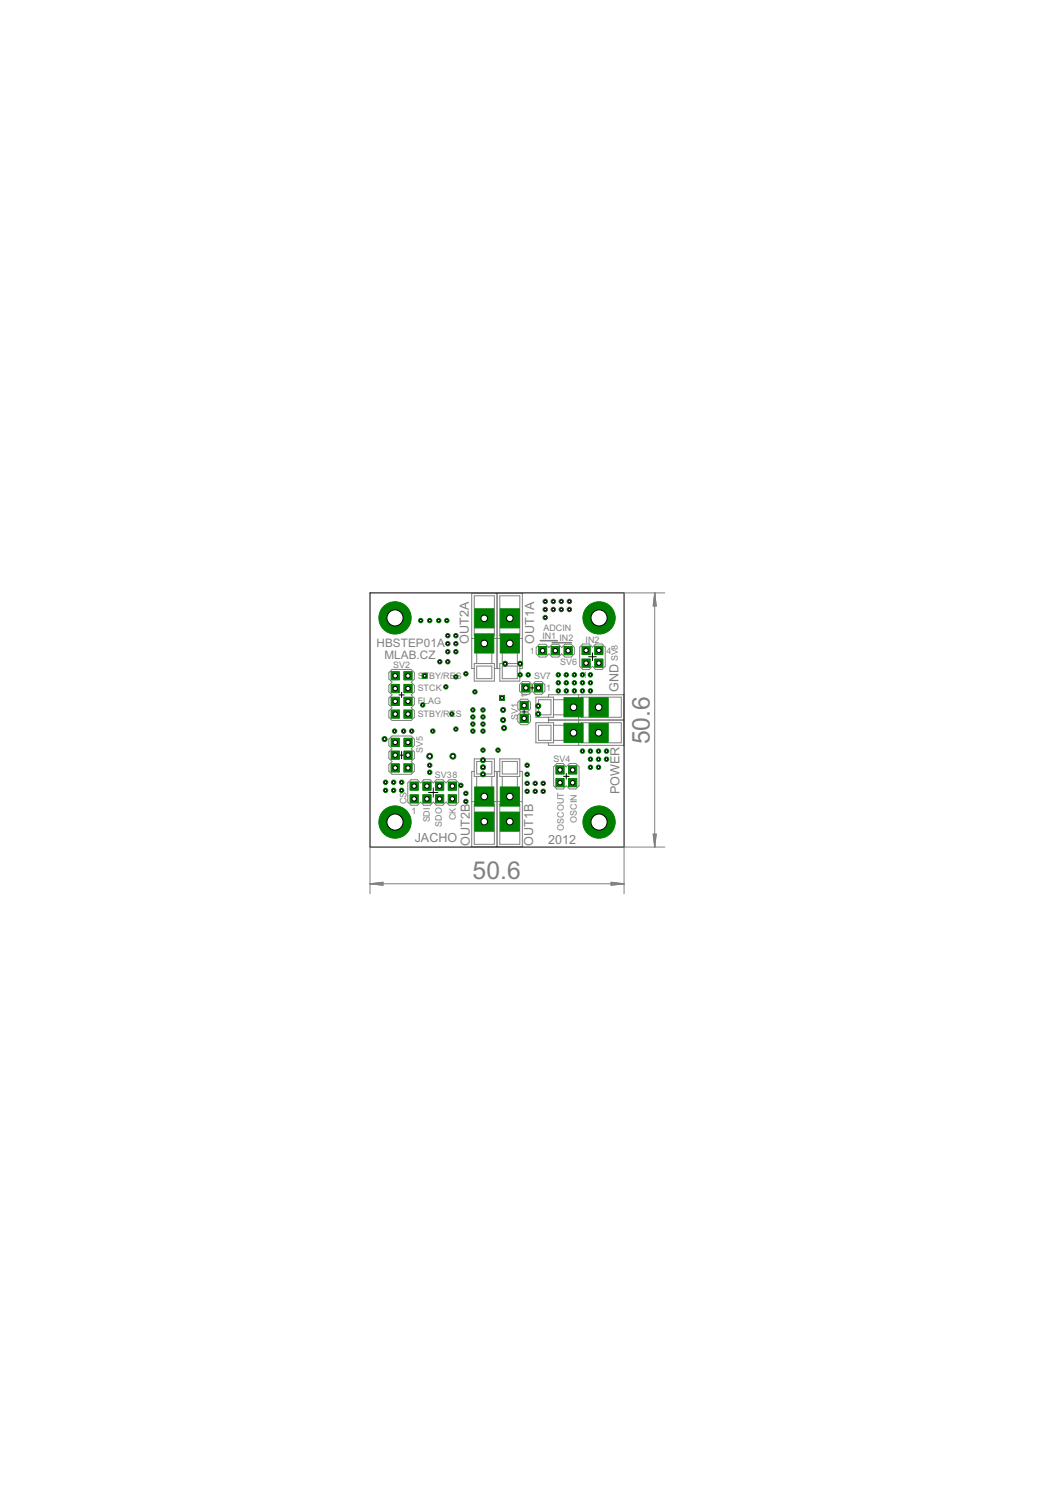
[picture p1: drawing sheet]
<svg xmlns="http://www.w3.org/2000/svg" width="210mm" height="297mm" viewBox="0 0 210 297" stroke-linecap="round" stroke-linejoin="round" font-family="sans-serif">
<defs><g id="words">
<g font-size="5.5" fill="#808080">
<text x="129.3" y="148.1" transform="rotate(-90 129.3 148.1)">50.6</text>
<text x="94" y="174.8">50.6</text>
</g>
<g font-size="2.8" fill="#808080">
<text x="93.3" y="128.1" transform="rotate(-90 93.3 128.1)">OUT2A</text>
<text x="106.3" y="128.1" transform="rotate(-90 106.3 128.1)">OUT1A</text>
<text x="123.1" y="137.7" transform="rotate(-90 123.1 137.7)">GND</text>
<text x="123.3" y="158" transform="rotate(-90 123.3 158)">POWER</text>
<text x="82.5" y="167.4">JACHO</text>
<text x="109.1" y="167.8">2012</text>
<text x="93.5" y="168.2" transform="rotate(-90 93.5 168.2)">OUT2B</text>
<text x="106.1" y="168.2" transform="rotate(-90 106.1 168.2)">OUT1B</text>
</g>
<g font-size="2.6" fill="#808080">
<text x="74.9" y="128.7">HBSTEP01A</text>
<text x="76.5" y="131.1">MLAB.CZ</text>
</g>
<g font-size="2" fill="#808080">
<text x="108.1" y="125.5">ADCIN</text>
<text x="105.4" y="130.1">1</text>
<text x="107.9" y="127.1">IN1 IN2</text>
<text x="116.5" y="127.9">IN2</text>
<text x="120.7" y="130">4</text>
<text x="123" y="131.6" transform="rotate(-90 123 131.6)">SV8</text>
<text x="78.2" y="132.9">SV2</text>
<text x="83.1" y="135.1">STBY/RES</text>
<text x="83.1" y="137.5">STCK</text>
<text x="106.3" y="135.2">SV7</text>
<text x="108.7" y="137.5">1</text>
<text x="111.5" y="132.2">SV6</text>
<text x="116" y="134.8">1</text>
<text x="83.1" y="140.1">FLAG</text>
<text x="83.1" y="142.7">STBY/RES</text>
<text x="103" y="143.3" transform="rotate(-90 103 143.3)">SV1</text>
<text x="104.9" y="138.8" transform="rotate(-90 104.9 138.8)">1</text>
<text x="84.1" y="149.8" transform="rotate(-90 84.1 149.8)">SV5</text>
<text x="86.5" y="154.8">SV38</text>
<text x="110.1" y="151.5">SV4</text>
<text x="80.9" y="160" transform="rotate(-90 80.9 160)">CS</text>
<text x="81.9" y="161.9">1</text>
<text x="85.5" y="163.6" transform="rotate(-90 85.5 163.6)">SDI</text>
<text x="87.9" y="164.4" transform="rotate(-90 87.9 164.4)">SDO</text>
<text x="90.7" y="163.2" transform="rotate(-90 90.7 163.2)">CK</text>
<text x="112.2" y="165.3" transform="rotate(-90 112.2 165.3)">OSCOUT</text>
<text x="114.7" y="163.7" transform="rotate(-90 114.7 163.7)">OSCIN</text>
</g>
</g></defs>
<g fill="none" stroke="#808080" stroke-width=".2">
<path d="M94.4 118.5h4v8h-4zM99.4 118.5h4v8h-4zM78 133.2h3.8l.6 .6v1.3l-.6 .6 .6 .7v1.2l-.6 .7 .6 .6v1.3l-.6 .6 .6 .6v1.3l-.6 .6h-3.8l-.6-.6v-1.3l.6-.6-.6-.6v-1.3l.6-.6-.6-.7v-1.2l.6-.7-.6-.6v-1.3zM93.9 127h4.9M94.4 133h-.5v-15h4.9v15h-.4M94.4 132h4v3.5h-4zM94.8 132v-3h3.1v3M94.8 132.5h3.1v2.5h-3.1zM95.4 126.5v.5M97.3 126.5v.5M98.9 127h5M99.4 133h-.5v-15h5v15h-.5"/>
<path d="M99.4 132h4v3.5h-4zM99.9 132v-3h3v3M99.9 132.5h3v2.5h-3zM100.4 126.5v.5M102.4 126.5v.5M103 139.7l.7-.6h1.2l.7 .6v1.3l-.7 .6 .7 .7v1.3l-.7 .6h-1.2l-.7-.6v-1.3l.7-.7-.7-.6zM103.4 136.2l.6-.6h1.3l.6 .6 .6-.6h1.3l.6 .6v1.3l-.6 .6h-1.3l-.6-.6-.6 .6h-1.3l-.6-.6zM106.6 138.7h3.5v4h-3.5zM107.1 139.2h2.5v3h-2.5zM107.3 128.2h1.3l.6 .6 .7-.6h1.2l.7 .6 .6-.6h1.3l.6 .6v1.3l-.6 .6h-1.3l-.6-.6-.7 .6h-1.2l-.7-.6-.6 .6h-1.3l-.6-.6v-1.3zM109.1 138.7v-.5h15v5h-15v-.5M110.1 139.2h3v3h-3"/>
<path d="M115.1 138.2v5M115.1 139.7h.5M115.6 138.7h8v4h-8zM116 128.1h1.2l.7 .7 .6-.7h1.3l.6 .7v3.8l-.6 .6h-1.3l-.6-.6-.7 .6h-1.2l-.7-.6v-3.8zM77.4 147.1l.6-.7h3.8l.6 .7v1.2l-.6 .7 .6 .6v1.3l-.6 .6 .6 .6v1.3l-.6 .7h-3.8l-.6-.7v-1.3l.6-.6-.6-.6v-1.3l.6-.6-.6-.7zM81.8 155.1h1.2l.7 .7 .6-.7h1.3l.6 .7 .6-.7h1.3l.6 .7 .7-.7h1.2l.7 .7v3.8l-.7 .6h-1.2l-.7-.6-.6 .6h-1.3l-.6-.6-.6 .6h-1.3l-.6-.6-.7 .6h-1.2l-.7-.6v-3.8zM93.9 159.5h4.9M94.4 151h4v3.5h-4zM94.4 153.5h-.5v15h4.9v-15h-.4M94.4 160h4v8h-4zM94.8 151.5h3.1v2.5h-3.1zM94.8 154.5v3h3.1v-3"/>
<path d="M95.4 159.5v.5M97.3 159.5v.5M98.9 159.5h5M99.4 153.5h-.5v15h5v-15h-.5M99.4 151h4v3.5h-4zM99.4 160h4v8h-4zM99.9 151.5h3v2.5h-3zM99.9 154.5v3h3v-3M100.4 159.5v.5M102.4 159.5v.5M106.6 143.8h3.5v4h-3.5zM107.1 144.3h2.5v3h-2.5z"/>
<path d="M109.1 143.8v-.5h15v5h-15v-.5M110.1 144.3h3v3h-3M110.8 151.9h1.3l.6 .6 .6-.6h1.3l.6 .6v3.8l-.6 .7h-1.3l-.6-.7-.6 .7h-1.3l-.6-.7v-3.8zM115.1 143.3v5M115.1 141.7h.5M115.1 144.8h.5M115.1 146.8h.5M115.6 143.8h8v4h-8z"/>
</g>
<g fill="#808080" stroke="#808080" stroke-width=".2">
<path d="M104.4 136.6h.5v.5h-.5z"/>
<path d="M104 142.7h.5v.5h-.5z"/>
<path d="M110.2 129.2h.5v.5h-.5z"/>
</g>
<path d="M107.5 127.5h3.4M109.9 127.9h3.8" fill="none" stroke="#808080" stroke-width=".32"/>
<g fill="none" stroke="#000" stroke-width=".2">
<path d="M77.9 122.9h1.4M78.6 122.3v1.3M79.4 138.3h1M79.9 137.7v1.1M95.8 128h1.1M96.4 127.5v1M100.9 128h1.1M101.4 127.5v1M105.4 136.9h1M105.9 136.4v.9M110 129.5h.9M110.5 129v.9"/>
<path d="M117.1 130.7h1.5M117.9 129.9v1.5M118.5 122.9h1.4M119.2 122.3v1.3M79.2 150.2h1.4M79.9 149.5v1.5M85.3 157.7h1.8M86.2 156.7v1.9M95.8 158.5h1.1M96.4 157.9v1.1M100.9 158.5h1.1M101.4 157.9v1.1"/>
<path d="M103.8 141.6h.9M104.3 141.2v.9M112.1 154.5h1.1M112.7 153.9v1.1M113.6 140.7h1M113.6 145.8h1M114.1 140.2v1M114.1 145.3v1M77.9 163.6h1.4M78.6 162.9v1.3M118.5 163.6h1.4M119.2 162.9v1.3"/>
</g>
<path d="M99.5 156.6h3.8v3.8h-3.8z" fill="#008000" stroke="#008000" stroke-width=".2"/>
<circle cx="101.4" cy="158.5" r=".66" fill="#fff" stroke="#000" stroke-width=".2"/>
<path d="M99.5 161.6h3.8v3.8h-3.8z" fill="#008000" stroke="#008000" stroke-width=".2"/>
<circle cx="101.4" cy="163.5" r=".66" fill="#fff" stroke="#000" stroke-width=".2"/>
<path d="M94.4 156.6h3.9v3.8h-3.9z" fill="#008000" stroke="#008000" stroke-width=".2"/>
<circle cx="96.4" cy="158.5" r=".66" fill="#fff" stroke="#000" stroke-width=".2"/>
<path d="M94.4 161.6h3.9v3.8h-3.9z" fill="#008000" stroke="#008000" stroke-width=".2"/>
<circle cx="96.4" cy="163.5" r=".66" fill="#fff" stroke="#000" stroke-width=".2"/>
<path d="M99.5 126.1h3.8v3.8h-3.8z" fill="#008000" stroke="#008000" stroke-width=".2"/>
<circle cx="101.4" cy="128" r=".66" fill="#fff" stroke="#000" stroke-width=".2"/>
<path d="M99.5 121.1h3.8v3.8h-3.8z" fill="#008000" stroke="#008000" stroke-width=".2"/>
<circle cx="101.4" cy="123" r=".66" fill="#fff" stroke="#000" stroke-width=".2"/>
<path d="M94.4 126.1h3.9v3.8h-3.9z" fill="#008000" stroke="#008000" stroke-width=".2"/>
<circle cx="96.4" cy="128" r=".66" fill="#fff" stroke="#000" stroke-width=".2"/>
<path d="M94.4 121.1h3.9v3.8h-3.9z" fill="#008000" stroke="#008000" stroke-width=".2"/>
<circle cx="96.4" cy="123" r=".66" fill="#fff" stroke="#000" stroke-width=".2"/>
<path d="M112.2 138.8h3.8v3.8h-3.8z" fill="#008000" stroke="#008000" stroke-width=".2"/>
<circle cx="114.1" cy="140.7" r=".66" fill="#fff" stroke="#000" stroke-width=".2"/>
<path d="M117.2 138.8h3.8v3.8h-3.8z" fill="#008000" stroke="#008000" stroke-width=".2"/>
<circle cx="119.1" cy="140.7" r=".66" fill="#fff" stroke="#000" stroke-width=".2"/>
<path d="M112.2 143.9h3.8v3.8h-3.8z" fill="#008000" stroke="#008000" stroke-width=".2"/>
<circle cx="114.1" cy="145.8" r=".66" fill="#fff" stroke="#000" stroke-width=".2"/>
<path d="M117.2 143.9h3.8v3.8h-3.8z" fill="#008000" stroke="#008000" stroke-width=".2"/>
<circle cx="119.1" cy="145.8" r=".66" fill="#fff" stroke="#000" stroke-width=".2"/>
<path d="M81.6 158.1h1.6v1.7h-1.6z" fill="#008000" stroke="#008000" stroke-width=".2"/>
<circle cx="82.4" cy="158.9" r=".44" fill="#fff" stroke="#000" stroke-width=".2"/>
<path d="M84.1 158.1h1.7v1.7h-1.7z" fill="#008000" stroke="#008000" stroke-width=".2"/>
<circle cx="84.9" cy="158.9" r=".44" fill="#fff" stroke="#000" stroke-width=".2"/>
<path d="M86.6 158.1h1.7v1.7h-1.7z" fill="#008000" stroke="#008000" stroke-width=".2"/>
<circle cx="87.5" cy="158.9" r=".44" fill="#fff" stroke="#000" stroke-width=".2"/>
<path d="M89.2 158.1h1.6v1.7h-1.6z" fill="#008000" stroke="#008000" stroke-width=".2"/>
<circle cx="90" cy="158.9" r=".44" fill="#fff" stroke="#000" stroke-width=".2"/>
<path d="M81.6 155.6h1.6v1.6h-1.6z" fill="#008000" stroke="#008000" stroke-width=".2"/>
<circle cx="82.4" cy="156.4" r=".44" fill="#fff" stroke="#000" stroke-width=".2"/>
<path d="M84.1 155.6h1.7v1.6h-1.7z" fill="#008000" stroke="#008000" stroke-width=".2"/>
<circle cx="84.9" cy="156.4" r=".44" fill="#fff" stroke="#000" stroke-width=".2"/>
<path d="M86.6 155.6h1.7v1.6h-1.7z" fill="#008000" stroke="#008000" stroke-width=".2"/>
<circle cx="87.5" cy="156.4" r=".44" fill="#fff" stroke="#000" stroke-width=".2"/>
<path d="M89.2 155.6h1.6v1.6h-1.6z" fill="#008000" stroke="#008000" stroke-width=".2"/>
<circle cx="90" cy="156.4" r=".44" fill="#fff" stroke="#000" stroke-width=".2"/>
<circle cx="78.6" cy="122.9" r="3.2" fill="#008000" stroke="#008000" stroke-width=".2"/>
<circle cx="78.6" cy="122.9" r="1.61" fill="#fff" stroke="#000" stroke-width=".2"/>
<circle cx="78.6" cy="163.6" r="3.2" fill="#008000" stroke="#008000" stroke-width=".2"/>
<circle cx="78.6" cy="163.6" r="1.61" fill="#fff" stroke="#000" stroke-width=".2"/>
<circle cx="119.2" cy="122.9" r="3.2" fill="#008000" stroke="#008000" stroke-width=".2"/>
<circle cx="119.2" cy="122.9" r="1.61" fill="#fff" stroke="#000" stroke-width=".2"/>
<circle cx="119.2" cy="163.6" r="3.2" fill="#008000" stroke="#008000" stroke-width=".2"/>
<circle cx="119.2" cy="163.6" r="1.61" fill="#fff" stroke="#000" stroke-width=".2"/>
<path d="M106.3 136h1.7v1.7h-1.7z" fill="#008000" stroke="#008000" stroke-width=".2"/>
<circle cx="107.1" cy="136.9" r=".44" fill="#fff" stroke="#000" stroke-width=".2"/>
<path d="M103.8 136h1.7v1.7h-1.7z" fill="#008000" stroke="#008000" stroke-width=".2"/>
<circle cx="104.6" cy="136.9" r=".44" fill="#fff" stroke="#000" stroke-width=".2"/>
<path d="M103.5 139.6h1.6v1.6h-1.6z" fill="#008000" stroke="#008000" stroke-width=".2"/>
<circle cx="104.3" cy="140.4" r=".44" fill="#fff" stroke="#000" stroke-width=".2"/>
<path d="M103.5 142.1h1.6v1.6h-1.6z" fill="#008000" stroke="#008000" stroke-width=".2"/>
<circle cx="104.3" cy="142.9" r=".44" fill="#fff" stroke="#000" stroke-width=".2"/>
<path d="M107.1 128.6h1.7v1.7h-1.7z" fill="#008000" stroke="#008000" stroke-width=".2"/>
<circle cx="107.9" cy="129.5" r=".44" fill="#fff" stroke="#000" stroke-width=".2"/>
<path d="M109.7 128.6h1.6v1.7h-1.6z" fill="#008000" stroke="#008000" stroke-width=".2"/>
<circle cx="110.5" cy="129.5" r=".44" fill="#fff" stroke="#000" stroke-width=".2"/>
<path d="M112.2 128.6h1.7v1.7h-1.7z" fill="#008000" stroke="#008000" stroke-width=".2"/>
<circle cx="113" cy="129.5" r=".44" fill="#fff" stroke="#000" stroke-width=".2"/>
<path d="M115.8 131.1h1.6v1.7h-1.6z" fill="#008000" stroke="#008000" stroke-width=".2"/>
<circle cx="116.6" cy="131.9" r=".44" fill="#fff" stroke="#000" stroke-width=".2"/>
<path d="M118.3 131.1h1.7v1.7h-1.7z" fill="#008000" stroke="#008000" stroke-width=".2"/>
<circle cx="119.1" cy="131.9" r=".44" fill="#fff" stroke="#000" stroke-width=".2"/>
<path d="M115.8 128.6h1.6v1.6h-1.6z" fill="#008000" stroke="#008000" stroke-width=".2"/>
<circle cx="116.6" cy="129.4" r=".44" fill="#fff" stroke="#000" stroke-width=".2"/>
<path d="M118.3 128.6h1.7v1.6h-1.7z" fill="#008000" stroke="#008000" stroke-width=".2"/>
<circle cx="119.1" cy="129.4" r=".44" fill="#fff" stroke="#000" stroke-width=".2"/>
<path d="M77.8 146.9h1.7v1.6h-1.7z" fill="#008000" stroke="#008000" stroke-width=".2"/>
<circle cx="78.6" cy="147.7" r=".44" fill="#fff" stroke="#000" stroke-width=".2"/>
<path d="M77.8 149.4h1.7v1.7h-1.7z" fill="#008000" stroke="#008000" stroke-width=".2"/>
<circle cx="78.6" cy="150.2" r=".44" fill="#fff" stroke="#000" stroke-width=".2"/>
<path d="M77.8 152h1.7v1.6h-1.7z" fill="#008000" stroke="#008000" stroke-width=".2"/>
<circle cx="78.6" cy="152.8" r=".44" fill="#fff" stroke="#000" stroke-width=".2"/>
<path d="M80.3 146.9h1.7v1.6h-1.7z" fill="#008000" stroke="#008000" stroke-width=".2"/>
<circle cx="81.2" cy="147.7" r=".44" fill="#fff" stroke="#000" stroke-width=".2"/>
<path d="M80.3 149.4h1.7v1.7h-1.7z" fill="#008000" stroke="#008000" stroke-width=".2"/>
<circle cx="81.2" cy="150.2" r=".44" fill="#fff" stroke="#000" stroke-width=".2"/>
<path d="M80.3 152h1.7v1.6h-1.7z" fill="#008000" stroke="#008000" stroke-width=".2"/>
<circle cx="81.2" cy="152.8" r=".44" fill="#fff" stroke="#000" stroke-width=".2"/>
<path d="M77.8 133.6h1.7v1.7h-1.7z" fill="#008000" stroke="#008000" stroke-width=".2"/>
<circle cx="78.6" cy="134.5" r=".44" fill="#fff" stroke="#000" stroke-width=".2"/>
<path d="M77.8 136.2h1.7v1.6h-1.7z" fill="#008000" stroke="#008000" stroke-width=".2"/>
<circle cx="78.6" cy="137" r=".44" fill="#fff" stroke="#000" stroke-width=".2"/>
<path d="M77.8 138.7h1.7v1.7h-1.7z" fill="#008000" stroke="#008000" stroke-width=".2"/>
<circle cx="78.6" cy="139.5" r=".44" fill="#fff" stroke="#000" stroke-width=".2"/>
<path d="M77.8 141.2h1.7v1.7h-1.7z" fill="#008000" stroke="#008000" stroke-width=".2"/>
<circle cx="78.6" cy="142.1" r=".44" fill="#fff" stroke="#000" stroke-width=".2"/>
<path d="M80.3 133.6h1.7v1.7h-1.7z" fill="#008000" stroke="#008000" stroke-width=".2"/>
<circle cx="81.2" cy="134.5" r=".44" fill="#fff" stroke="#000" stroke-width=".2"/>
<path d="M80.3 136.2h1.7v1.6h-1.7z" fill="#008000" stroke="#008000" stroke-width=".2"/>
<circle cx="81.2" cy="137" r=".44" fill="#fff" stroke="#000" stroke-width=".2"/>
<path d="M80.3 138.7h1.7v1.7h-1.7z" fill="#008000" stroke="#008000" stroke-width=".2"/>
<circle cx="81.2" cy="139.5" r=".44" fill="#fff" stroke="#000" stroke-width=".2"/>
<path d="M80.3 141.2h1.7v1.7h-1.7z" fill="#008000" stroke="#008000" stroke-width=".2"/>
<circle cx="81.2" cy="142.1" r=".44" fill="#fff" stroke="#000" stroke-width=".2"/>
<path d="M110.6 154.9h1.6v1.6h-1.6z" fill="#008000" stroke="#008000" stroke-width=".2"/>
<circle cx="111.4" cy="155.7" r=".44" fill="#fff" stroke="#000" stroke-width=".2"/>
<path d="M113.1 154.9h1.7v1.6h-1.7z" fill="#008000" stroke="#008000" stroke-width=".2"/>
<circle cx="113.9" cy="155.7" r=".44" fill="#fff" stroke="#000" stroke-width=".2"/>
<path d="M110.6 152.4h1.6v1.6h-1.6z" fill="#008000" stroke="#008000" stroke-width=".2"/>
<circle cx="111.4" cy="153.2" r=".44" fill="#fff" stroke="#000" stroke-width=".2"/>
<path d="M113.1 152.4h1.7v1.6h-1.7z" fill="#008000" stroke="#008000" stroke-width=".2"/>
<circle cx="113.9" cy="153.2" r=".44" fill="#fff" stroke="#000" stroke-width=".2"/>
<circle cx="94.5" cy="137.6" r=".44" fill="#008000" stroke="#008000" stroke-width=".2"/>
<circle cx="94.5" cy="137.6" r=".25" fill="#fff" stroke="#000" stroke-width=".2"/>
<circle cx="88.7" cy="136.7" r=".44" fill="#008000" stroke="#008000" stroke-width=".2"/>
<circle cx="88.7" cy="136.7" r=".25" fill="#fff" stroke="#000" stroke-width=".2"/>
<circle cx="89.9" cy="142" r=".44" fill="#008000" stroke="#008000" stroke-width=".2"/>
<circle cx="89.9" cy="142" r=".25" fill="#fff" stroke="#000" stroke-width=".2"/>
<circle cx="94.1" cy="141.2" r=".44" fill="#008000" stroke="#008000" stroke-width=".2"/>
<circle cx="94.1" cy="141.2" r=".25" fill="#fff" stroke="#000" stroke-width=".2"/>
<circle cx="119.1" cy="151" r=".44" fill="#008000" stroke="#008000" stroke-width=".2"/>
<circle cx="119.1" cy="151" r=".25" fill="#fff" stroke="#000" stroke-width=".2"/>
<circle cx="120.7" cy="151" r=".44" fill="#008000" stroke="#008000" stroke-width=".2"/>
<circle cx="120.7" cy="151" r=".25" fill="#fff" stroke="#000" stroke-width=".2"/>
<circle cx="79.9" cy="155.6" r=".44" fill="#008000" stroke="#008000" stroke-width=".2"/>
<circle cx="79.9" cy="155.6" r=".25" fill="#fff" stroke="#000" stroke-width=".2"/>
<circle cx="79.9" cy="157.2" r=".44" fill="#008000" stroke="#008000" stroke-width=".2"/>
<circle cx="79.9" cy="157.2" r=".25" fill="#fff" stroke="#000" stroke-width=".2"/>
<circle cx="78.3" cy="155.6" r=".44" fill="#008000" stroke="#008000" stroke-width=".2"/>
<circle cx="78.3" cy="155.6" r=".25" fill="#fff" stroke="#000" stroke-width=".2"/>
<circle cx="78.3" cy="157.2" r=".44" fill="#008000" stroke="#008000" stroke-width=".2"/>
<circle cx="78.3" cy="157.2" r=".25" fill="#fff" stroke="#000" stroke-width=".2"/>
<circle cx="85.5" cy="123.5" r=".44" fill="#008000" stroke="#008000" stroke-width=".2"/>
<circle cx="85.5" cy="123.5" r=".25" fill="#fff" stroke="#000" stroke-width=".2"/>
<circle cx="88.9" cy="123.5" r=".44" fill="#008000" stroke="#008000" stroke-width=".2"/>
<circle cx="88.9" cy="123.5" r=".25" fill="#fff" stroke="#000" stroke-width=".2"/>
<circle cx="114.3" cy="135.8" r=".44" fill="#008000" stroke="#008000" stroke-width=".2"/>
<circle cx="114.3" cy="135.8" r=".25" fill="#fff" stroke="#000" stroke-width=".2"/>
<circle cx="115.9" cy="135.8" r=".44" fill="#008000" stroke="#008000" stroke-width=".2"/>
<circle cx="115.9" cy="135.8" r=".25" fill="#fff" stroke="#000" stroke-width=".2"/>
<circle cx="117.5" cy="135.8" r=".44" fill="#008000" stroke="#008000" stroke-width=".2"/>
<circle cx="117.5" cy="135.8" r=".25" fill="#fff" stroke="#000" stroke-width=".2"/>
<circle cx="114.3" cy="137.5" r=".44" fill="#008000" stroke="#008000" stroke-width=".2"/>
<circle cx="114.3" cy="137.5" r=".25" fill="#fff" stroke="#000" stroke-width=".2"/>
<circle cx="115.9" cy="137.5" r=".44" fill="#008000" stroke="#008000" stroke-width=".2"/>
<circle cx="115.9" cy="137.5" r=".25" fill="#fff" stroke="#000" stroke-width=".2"/>
<circle cx="117.5" cy="137.5" r=".44" fill="#008000" stroke="#008000" stroke-width=".2"/>
<circle cx="117.5" cy="137.5" r=".25" fill="#fff" stroke="#000" stroke-width=".2"/>
<circle cx="96.1" cy="152.7" r=".51" fill="#008000" stroke="#008000" stroke-width=".2"/>
<circle cx="96.1" cy="152.7" r=".3" fill="#fff" stroke="#000" stroke-width=".2"/>
<circle cx="83.7" cy="123.5" r=".44" fill="#008000" stroke="#008000" stroke-width=".2"/>
<circle cx="83.7" cy="123.5" r=".25" fill="#fff" stroke="#000" stroke-width=".2"/>
<circle cx="87.3" cy="123.5" r=".44" fill="#008000" stroke="#008000" stroke-width=".2"/>
<circle cx="87.3" cy="123.5" r=".25" fill="#fff" stroke="#000" stroke-width=".2"/>
<circle cx="119.1" cy="149.4" r=".44" fill="#008000" stroke="#008000" stroke-width=".2"/>
<circle cx="119.1" cy="149.4" r=".25" fill="#fff" stroke="#000" stroke-width=".2"/>
<circle cx="120.7" cy="149.4" r=".44" fill="#008000" stroke="#008000" stroke-width=".2"/>
<circle cx="120.7" cy="149.4" r=".25" fill="#fff" stroke="#000" stroke-width=".2"/>
<circle cx="78.5" cy="145.5" r=".44" fill="#008000" stroke="#008000" stroke-width=".2"/>
<circle cx="78.5" cy="145.5" r=".25" fill="#fff" stroke="#000" stroke-width=".2"/>
<circle cx="80.3" cy="145.5" r=".44" fill="#008000" stroke="#008000" stroke-width=".2"/>
<circle cx="80.3" cy="145.5" r=".25" fill="#fff" stroke="#000" stroke-width=".2"/>
<circle cx="81.9" cy="145.5" r=".44" fill="#008000" stroke="#008000" stroke-width=".2"/>
<circle cx="81.9" cy="145.5" r=".25" fill="#fff" stroke="#000" stroke-width=".2"/>
<circle cx="96.1" cy="141.2" r=".44" fill="#008000" stroke="#008000" stroke-width=".2"/>
<circle cx="96.1" cy="141.2" r=".25" fill="#fff" stroke="#000" stroke-width=".2"/>
<circle cx="96.1" cy="142.6" r=".44" fill="#008000" stroke="#008000" stroke-width=".2"/>
<circle cx="96.1" cy="142.6" r=".25" fill="#fff" stroke="#000" stroke-width=".2"/>
<circle cx="94.1" cy="142.6" r=".44" fill="#008000" stroke="#008000" stroke-width=".2"/>
<circle cx="94.1" cy="142.6" r=".25" fill="#fff" stroke="#000" stroke-width=".2"/>
<circle cx="94.1" cy="145.5" r=".44" fill="#008000" stroke="#008000" stroke-width=".2"/>
<circle cx="94.1" cy="145.5" r=".25" fill="#fff" stroke="#000" stroke-width=".2"/>
<circle cx="96.1" cy="145.5" r=".44" fill="#008000" stroke="#008000" stroke-width=".2"/>
<circle cx="96.1" cy="145.5" r=".25" fill="#fff" stroke="#000" stroke-width=".2"/>
<circle cx="96.1" cy="144.1" r=".44" fill="#008000" stroke="#008000" stroke-width=".2"/>
<circle cx="96.1" cy="144.1" r=".25" fill="#fff" stroke="#000" stroke-width=".2"/>
<circle cx="94.1" cy="144.1" r=".44" fill="#008000" stroke="#008000" stroke-width=".2"/>
<circle cx="94.1" cy="144.1" r=".25" fill="#fff" stroke="#000" stroke-width=".2"/>
<circle cx="104.9" cy="152.3" r=".44" fill="#008000" stroke="#008000" stroke-width=".2"/>
<circle cx="104.9" cy="152.3" r=".25" fill="#fff" stroke="#000" stroke-width=".2"/>
<circle cx="104.9" cy="154.1" r=".44" fill="#008000" stroke="#008000" stroke-width=".2"/>
<circle cx="104.9" cy="154.1" r=".25" fill="#fff" stroke="#000" stroke-width=".2"/>
<circle cx="104.9" cy="155.9" r=".44" fill="#008000" stroke="#008000" stroke-width=".2"/>
<circle cx="104.9" cy="155.9" r=".25" fill="#fff" stroke="#000" stroke-width=".2"/>
<circle cx="106.5" cy="155.9" r=".44" fill="#008000" stroke="#008000" stroke-width=".2"/>
<circle cx="106.5" cy="155.9" r=".25" fill="#fff" stroke="#000" stroke-width=".2"/>
<circle cx="108.1" cy="155.9" r=".44" fill="#008000" stroke="#008000" stroke-width=".2"/>
<circle cx="108.1" cy="155.9" r=".25" fill="#fff" stroke="#000" stroke-width=".2"/>
<circle cx="104.9" cy="157.4" r=".44" fill="#008000" stroke="#008000" stroke-width=".2"/>
<circle cx="104.9" cy="157.4" r=".25" fill="#fff" stroke="#000" stroke-width=".2"/>
<circle cx="106.5" cy="157.4" r=".44" fill="#008000" stroke="#008000" stroke-width=".2"/>
<circle cx="106.5" cy="157.4" r=".25" fill="#fff" stroke="#000" stroke-width=".2"/>
<circle cx="108.1" cy="157.4" r=".44" fill="#008000" stroke="#008000" stroke-width=".2"/>
<circle cx="108.1" cy="157.4" r=".25" fill="#fff" stroke="#000" stroke-width=".2"/>
<circle cx="115.9" cy="149.4" r=".44" fill="#008000" stroke="#008000" stroke-width=".2"/>
<circle cx="115.9" cy="149.4" r=".25" fill="#fff" stroke="#000" stroke-width=".2"/>
<circle cx="117.5" cy="149.4" r=".44" fill="#008000" stroke="#008000" stroke-width=".2"/>
<circle cx="117.5" cy="149.4" r=".25" fill="#fff" stroke="#000" stroke-width=".2"/>
<circle cx="117.5" cy="151" r=".44" fill="#008000" stroke="#008000" stroke-width=".2"/>
<circle cx="117.5" cy="151" r=".25" fill="#fff" stroke="#000" stroke-width=".2"/>
<circle cx="117.5" cy="152.7" r=".44" fill="#008000" stroke="#008000" stroke-width=".2"/>
<circle cx="117.5" cy="152.7" r=".25" fill="#fff" stroke="#000" stroke-width=".2"/>
<circle cx="119.1" cy="152.7" r=".44" fill="#008000" stroke="#008000" stroke-width=".2"/>
<circle cx="119.1" cy="152.7" r=".25" fill="#fff" stroke="#000" stroke-width=".2"/>
<circle cx="117.5" cy="134.3" r=".44" fill="#008000" stroke="#008000" stroke-width=".2"/>
<circle cx="117.5" cy="134.3" r=".25" fill="#fff" stroke="#000" stroke-width=".2"/>
<circle cx="115.9" cy="134.3" r=".44" fill="#008000" stroke="#008000" stroke-width=".2"/>
<circle cx="115.9" cy="134.3" r=".25" fill="#fff" stroke="#000" stroke-width=".2"/>
<circle cx="114.3" cy="134.3" r=".44" fill="#008000" stroke="#008000" stroke-width=".2"/>
<circle cx="114.3" cy="134.3" r=".25" fill="#fff" stroke="#000" stroke-width=".2"/>
<circle cx="112.7" cy="137.5" r=".44" fill="#008000" stroke="#008000" stroke-width=".2"/>
<circle cx="112.7" cy="137.5" r=".25" fill="#fff" stroke="#000" stroke-width=".2"/>
<circle cx="112.7" cy="135.8" r=".44" fill="#008000" stroke="#008000" stroke-width=".2"/>
<circle cx="112.7" cy="135.8" r=".25" fill="#fff" stroke="#000" stroke-width=".2"/>
<circle cx="112.7" cy="134.3" r=".44" fill="#008000" stroke="#008000" stroke-width=".2"/>
<circle cx="112.7" cy="134.3" r=".25" fill="#fff" stroke="#000" stroke-width=".2"/>
<circle cx="111.1" cy="134.3" r=".44" fill="#008000" stroke="#008000" stroke-width=".2"/>
<circle cx="111.1" cy="134.3" r=".25" fill="#fff" stroke="#000" stroke-width=".2"/>
<circle cx="111.1" cy="135.8" r=".44" fill="#008000" stroke="#008000" stroke-width=".2"/>
<circle cx="111.1" cy="135.8" r=".25" fill="#fff" stroke="#000" stroke-width=".2"/>
<circle cx="111.1" cy="137.5" r=".44" fill="#008000" stroke="#008000" stroke-width=".2"/>
<circle cx="111.1" cy="137.5" r=".25" fill="#fff" stroke="#000" stroke-width=".2"/>
<circle cx="108.5" cy="119.7" r=".44" fill="#008000" stroke="#008000" stroke-width=".2"/>
<circle cx="108.5" cy="119.7" r=".25" fill="#fff" stroke="#000" stroke-width=".2"/>
<circle cx="110.1" cy="119.7" r=".44" fill="#008000" stroke="#008000" stroke-width=".2"/>
<circle cx="110.1" cy="119.7" r=".25" fill="#fff" stroke="#000" stroke-width=".2"/>
<circle cx="111.7" cy="119.7" r=".44" fill="#008000" stroke="#008000" stroke-width=".2"/>
<circle cx="111.7" cy="119.7" r=".25" fill="#fff" stroke="#000" stroke-width=".2"/>
<circle cx="108.5" cy="121.3" r=".44" fill="#008000" stroke="#008000" stroke-width=".2"/>
<circle cx="108.5" cy="121.3" r=".25" fill="#fff" stroke="#000" stroke-width=".2"/>
<circle cx="110.1" cy="121.3" r=".44" fill="#008000" stroke="#008000" stroke-width=".2"/>
<circle cx="110.1" cy="121.3" r=".25" fill="#fff" stroke="#000" stroke-width=".2"/>
<circle cx="111.7" cy="121.3" r=".44" fill="#008000" stroke="#008000" stroke-width=".2"/>
<circle cx="111.7" cy="121.3" r=".25" fill="#fff" stroke="#000" stroke-width=".2"/>
<circle cx="108.5" cy="122.9" r=".44" fill="#008000" stroke="#008000" stroke-width=".2"/>
<circle cx="108.5" cy="122.9" r=".25" fill="#fff" stroke="#000" stroke-width=".2"/>
<circle cx="113.3" cy="121.3" r=".44" fill="#008000" stroke="#008000" stroke-width=".2"/>
<circle cx="113.3" cy="121.3" r=".25" fill="#fff" stroke="#000" stroke-width=".2"/>
<circle cx="113.3" cy="119.7" r=".44" fill="#008000" stroke="#008000" stroke-width=".2"/>
<circle cx="113.3" cy="119.7" r=".25" fill="#fff" stroke="#000" stroke-width=".2"/>
<circle cx="87.5" cy="131.7" r=".44" fill="#008000" stroke="#008000" stroke-width=".2"/>
<circle cx="87.5" cy="131.7" r=".25" fill="#fff" stroke="#000" stroke-width=".2"/>
<circle cx="90.7" cy="128.1" r=".44" fill="#008000" stroke="#008000" stroke-width=".2"/>
<circle cx="90.7" cy="128.1" r=".25" fill="#fff" stroke="#000" stroke-width=".2"/>
<circle cx="92.7" cy="134" r=".44" fill="#008000" stroke="#008000" stroke-width=".2"/>
<circle cx="92.7" cy="134" r=".25" fill="#fff" stroke="#000" stroke-width=".2"/>
<circle cx="89.1" cy="131.7" r=".44" fill="#008000" stroke="#008000" stroke-width=".2"/>
<circle cx="89.1" cy="131.7" r=".25" fill="#fff" stroke="#000" stroke-width=".2"/>
<circle cx="86.1" cy="145.5" r=".44" fill="#008000" stroke="#008000" stroke-width=".2"/>
<circle cx="86.1" cy="145.5" r=".25" fill="#fff" stroke="#000" stroke-width=".2"/>
<circle cx="85.5" cy="152.3" r=".44" fill="#008000" stroke="#008000" stroke-width=".2"/>
<circle cx="85.5" cy="152.3" r=".25" fill="#fff" stroke="#000" stroke-width=".2"/>
<circle cx="85.5" cy="153.6" r=".44" fill="#008000" stroke="#008000" stroke-width=".2"/>
<circle cx="85.5" cy="153.6" r=".25" fill="#fff" stroke="#000" stroke-width=".2"/>
<circle cx="76.7" cy="155.6" r=".44" fill="#008000" stroke="#008000" stroke-width=".2"/>
<circle cx="76.7" cy="155.6" r=".25" fill="#fff" stroke="#000" stroke-width=".2"/>
<circle cx="76.7" cy="157.2" r=".44" fill="#008000" stroke="#008000" stroke-width=".2"/>
<circle cx="76.7" cy="157.2" r=".25" fill="#fff" stroke="#000" stroke-width=".2"/>
<circle cx="89.1" cy="129.7" r=".44" fill="#008000" stroke="#008000" stroke-width=".2"/>
<circle cx="89.1" cy="129.7" r=".25" fill="#fff" stroke="#000" stroke-width=".2"/>
<circle cx="90.7" cy="126.5" r=".44" fill="#008000" stroke="#008000" stroke-width=".2"/>
<circle cx="90.7" cy="126.5" r=".25" fill="#fff" stroke="#000" stroke-width=".2"/>
<circle cx="89.1" cy="128.1" r=".44" fill="#008000" stroke="#008000" stroke-width=".2"/>
<circle cx="89.1" cy="128.1" r=".25" fill="#fff" stroke="#000" stroke-width=".2"/>
<circle cx="89.1" cy="126.5" r=".44" fill="#008000" stroke="#008000" stroke-width=".2"/>
<circle cx="89.1" cy="126.5" r=".25" fill="#fff" stroke="#000" stroke-width=".2"/>
<circle cx="90.7" cy="129.7" r=".44" fill="#008000" stroke="#008000" stroke-width=".2"/>
<circle cx="90.7" cy="129.7" r=".25" fill="#fff" stroke="#000" stroke-width=".2"/>
<circle cx="92.7" cy="157.8" r=".44" fill="#008000" stroke="#008000" stroke-width=".2"/>
<circle cx="92.7" cy="157.8" r=".25" fill="#fff" stroke="#000" stroke-width=".2"/>
<circle cx="92.7" cy="159.4" r=".44" fill="#008000" stroke="#008000" stroke-width=".2"/>
<circle cx="92.7" cy="159.4" r=".25" fill="#fff" stroke="#000" stroke-width=".2"/>
<circle cx="105.1" cy="134.3" r=".44" fill="#008000" stroke="#008000" stroke-width=".2"/>
<circle cx="105.1" cy="134.3" r=".25" fill="#fff" stroke="#000" stroke-width=".2"/>
<circle cx="103.5" cy="134.3" r=".44" fill="#008000" stroke="#008000" stroke-width=".2"/>
<circle cx="103.5" cy="134.3" r=".25" fill="#fff" stroke="#000" stroke-width=".2"/>
<circle cx="96.1" cy="151.2" r=".51" fill="#008000" stroke="#008000" stroke-width=".2"/>
<circle cx="96.1" cy="151.2" r=".3" fill="#fff" stroke="#000" stroke-width=".2"/>
<circle cx="96.1" cy="154.1" r=".51" fill="#008000" stroke="#008000" stroke-width=".2"/>
<circle cx="96.1" cy="154.1" r=".3" fill="#fff" stroke="#000" stroke-width=".2"/>
<circle cx="90.7" cy="134.7" r=".44" fill="#008000" stroke="#008000" stroke-width=".2"/>
<circle cx="90.7" cy="134.7" r=".25" fill="#fff" stroke="#000" stroke-width=".2"/>
<circle cx="99.1" cy="149.2" r=".44" fill="#008000" stroke="#008000" stroke-width=".2"/>
<circle cx="99.1" cy="149.2" r=".25" fill="#fff" stroke="#000" stroke-width=".2"/>
<circle cx="96.1" cy="149.2" r=".44" fill="#008000" stroke="#008000" stroke-width=".2"/>
<circle cx="96.1" cy="149.2" r=".25" fill="#fff" stroke="#000" stroke-width=".2"/>
<circle cx="107.1" cy="142" r=".51" fill="#008000" stroke="#008000" stroke-width=".2"/>
<circle cx="107.1" cy="142" r=".3" fill="#fff" stroke="#000" stroke-width=".2"/>
<circle cx="107.1" cy="140.5" r=".51" fill="#008000" stroke="#008000" stroke-width=".2"/>
<circle cx="107.1" cy="140.5" r=".3" fill="#fff" stroke="#000" stroke-width=".2"/>
<circle cx="100.5" cy="132.1" r=".51" fill="#008000" stroke="#008000" stroke-width=".2"/>
<circle cx="100.5" cy="132.1" r=".3" fill="#fff" stroke="#000" stroke-width=".2"/>
<circle cx="103.5" cy="132.1" r=".51" fill="#008000" stroke="#008000" stroke-width=".2"/>
<circle cx="103.5" cy="132.1" r=".3" fill="#fff" stroke="#000" stroke-width=".2"/>
<circle cx="100.1" cy="141.2" r=".51" fill="#008000" stroke="#008000" stroke-width=".2"/>
<circle cx="100.1" cy="141.2" r=".3" fill="#fff" stroke="#000" stroke-width=".2"/>
<circle cx="100.1" cy="143.3" r=".51" fill="#008000" stroke="#008000" stroke-width=".2"/>
<circle cx="100.1" cy="143.3" r=".3" fill="#fff" stroke="#000" stroke-width=".2"/>
<circle cx="100.3" cy="144.8" r=".51" fill="#008000" stroke="#008000" stroke-width=".2"/>
<circle cx="100.3" cy="144.8" r=".3" fill="#fff" stroke="#000" stroke-width=".2"/>
<circle cx="90.7" cy="145.1" r=".44" fill="#008000" stroke="#008000" stroke-width=".2"/>
<circle cx="90.7" cy="145.1" r=".25" fill="#fff" stroke="#000" stroke-width=".2"/>
<circle cx="91.7" cy="156.3" r=".44" fill="#008000" stroke="#008000" stroke-width=".2"/>
<circle cx="91.7" cy="156.3" r=".25" fill="#fff" stroke="#000" stroke-width=".2"/>
<circle cx="85.5" cy="150.5" r=".59" fill="#008000" stroke="#008000" stroke-width=".2"/>
<circle cx="85.5" cy="150.5" r=".4" fill="#fff" stroke="#000" stroke-width=".2"/>
<circle cx="90.1" cy="150.5" r=".59" fill="#008000" stroke="#008000" stroke-width=".2"/>
<circle cx="90.1" cy="150.5" r=".4" fill="#fff" stroke="#000" stroke-width=".2"/>
<circle cx="76.5" cy="147" r=".51" fill="#008000" stroke="#008000" stroke-width=".2"/>
<circle cx="76.5" cy="147" r=".3" fill="#fff" stroke="#000" stroke-width=".2"/>
<path d="M84 133.9h1v1.1h-1z" fill="#008000" stroke="#008000" stroke-width=".2"/>
<circle cx="84.5" cy="134.5" r=".3" fill="#fff" stroke="#000" stroke-width=".2"/>
<circle cx="84.1" cy="140.3" r=".44" fill="#008000" stroke="#008000" stroke-width=".2"/>
<circle cx="84.1" cy="140.3" r=".25" fill="#fff" stroke="#000" stroke-width=".2"/>
<path d="M99.4 138.3h1v1.1h-1z" fill="#008000" stroke="#008000" stroke-width=".2"/>
<circle cx="99.9" cy="138.9" r=".3" fill="#fff" stroke="#000" stroke-width=".2"/>
<path d="M73.6 118h50.6v50.5h-50.6z" fill="none" stroke="#000" stroke-width=".2"/>
<g fill="none" stroke="#808080" stroke-width=".2">
<path d="M124.2 118h8.1M130.3 118v50.5M130.3 118l.3 2.6h-.7zM130.3 118l-.2 2.6M130.3 118l.1 2.6M130.3 118l-.3 2.6M130.3 118l.2 2.6M73.6 168.5v9.3M73.6 175.8h50.6M73.6 175.8l2.6-.3v.6zM73.6 175.8l2.6 .2M73.6 175.8l2.6 .3"/>
<path d="M76.2 175.7l-2.6 .1M76.2 175.6l-2.6 .2M121.6 175.5l2.6 .3-2.6 .3zM121.6 175.7l2.6 .1M121.6 175.6l2.6 .2M124.2 175.8l-2.6 .2M124.2 175.8l-2.6 .3M129.9 165.9h.7l-.3 2.6zM130 165.9l.3 2.6M130.1 165.9l.2 2.6M130.4 165.9l-.1 2.6M130.5 165.9l-.2 2.6"/>
<path d="M132.3 168.5h-8.1v9.3"/>
</g>
<use href="#words"/>
</svg>
